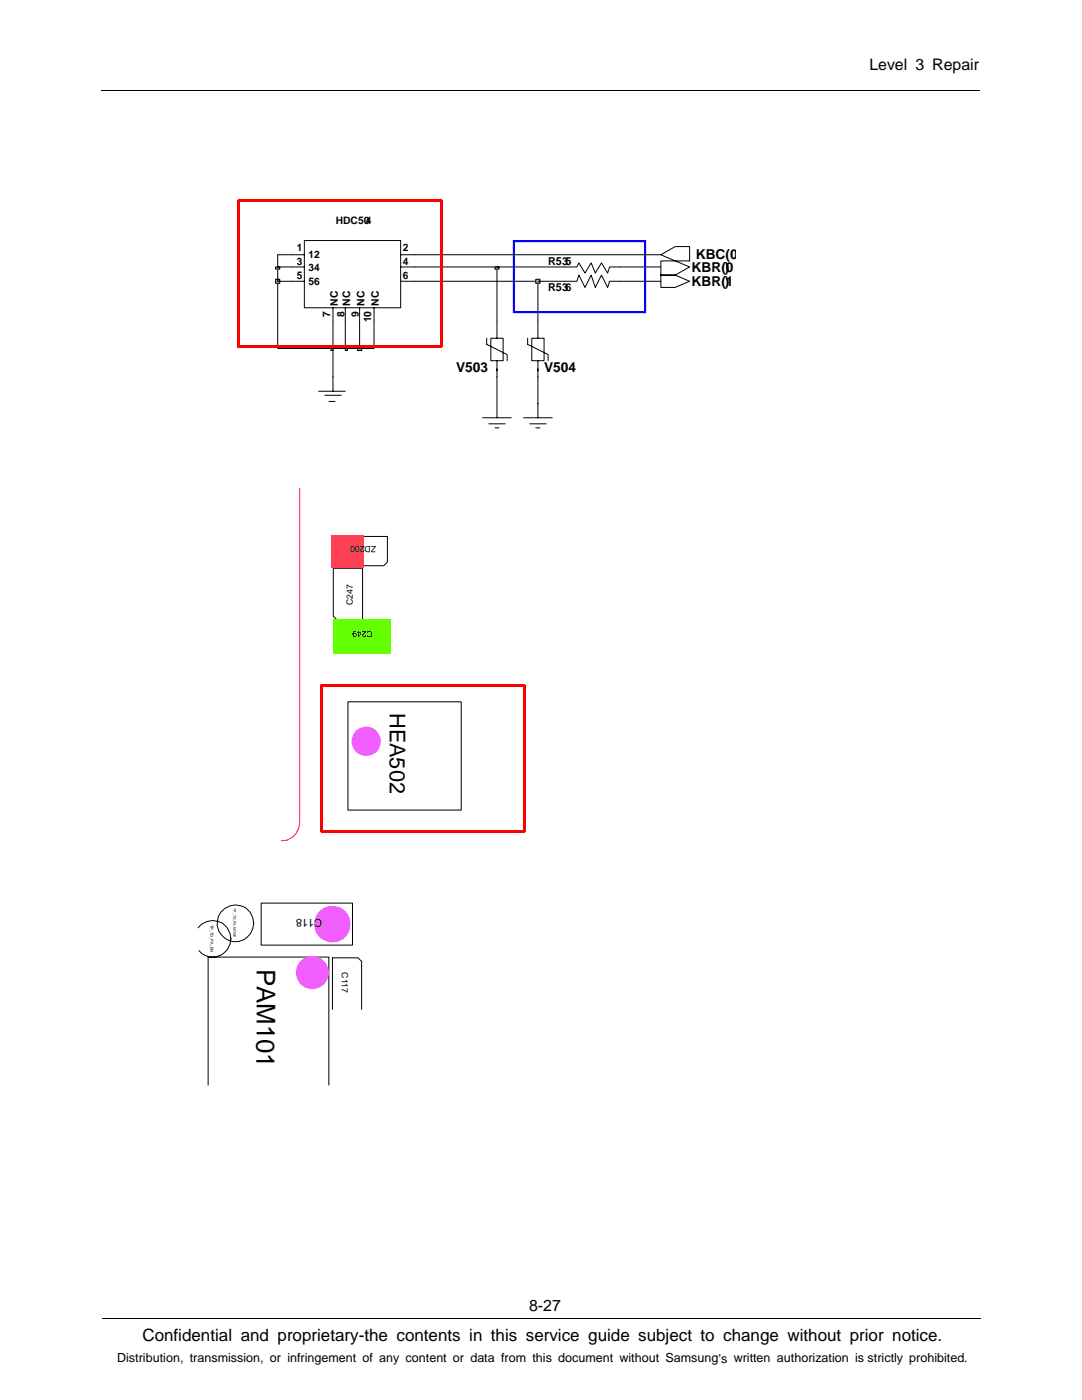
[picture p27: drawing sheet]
<svg xmlns="http://www.w3.org/2000/svg" width="216mm" height="279mm" viewBox="0 0 216 279" stroke-linecap="round" stroke-linejoin="round" font-family="sans-serif">
<defs><g id="words">
<text font-size="5.1" x="51.2" y="193.3" transform="rotate(90 51.2 193.3)">PAM101</text>
<text font-size="4.3" x="77.8" y="142.3" transform="rotate(90 77.8 142.3)">HEA502</text>
<text font-size="3.4" x="28.4" y="267.7">Confidential and proprietary-the contents in this service guide subject to change without prior notice.</text>
<g font-size="3.2">
<text x="173.5" y="14">Level 3 Repair</text>
<text x="105.6" y="261.6">8-27</text>
</g>
<g font-size="2.7">
<text x="138.8" y="51.8">KBC(0</text>
<text x="138" y="54.2">KBR(0</text>
<text x="138" y="57">KBR(1</text>
<text x="144.6" y="54.2">)</text>
<text x="144.6" y="57">)</text>
<text x="91" y="74.2">V503</text>
<text x="108.6" y="74.2">V504</text>
</g>
<text font-size="2.5" x="23.4" y="271.9">Distribution, transmission, or infringement of any content or data from this document without Samsung’s written authorization is strictly prohibited.</text>
<g font-size="2.2">
<text x="109.4" y="52.9">R535</text>
<text x="109.4" y="58.2">R536</text>
<text x="64.3" y="183.4" transform="rotate(-180 64.3 183.4)">C118</text>
</g>
<g font-size="2.1">
<text x="65.9" y="63.3" transform="rotate(-90 65.9 63.3)">7</text>
<text x="67.4" y="61" transform="rotate(-90 67.4 61)">NC</text>
<text x="68.8" y="63.3" transform="rotate(-90 68.8 63.3)">8</text>
<text x="69.9" y="61" transform="rotate(-90 69.9 61)">NC</text>
<text x="71.6" y="63.3" transform="rotate(-90 71.6 63.3)">9</text>
<text x="72.7" y="61" transform="rotate(-90 72.7 61)">NC</text>
<text x="74.1" y="64.3" transform="rotate(-90 74.1 64.3)">10</text>
<text x="75.6" y="61" transform="rotate(-90 75.6 61)">NC</text>
</g>
<g font-size="2">
<text x="67" y="44.7">HDC504</text>
<text x="59.2" y="50">1</text>
<text x="59.2" y="52.9">3</text>
<text x="61.5" y="51.6">12</text>
<text x="61.5" y="54">34</text>
<text x="80.3" y="50">2</text>
<text x="80.3" y="52.9">4</text>
<text x="59.2" y="55.7">5</text>
<text x="61.5" y="56.8">56</text>
<text x="80.3" y="55.7">6</text>
</g>
<g font-size="1.7">
<text x="75.1" y="109" transform="rotate(-180 75.1 109)">ZD200</text>
<text x="70.4" y="120.8" transform="rotate(-90 70.4 120.8)">C247</text>
<text x="74.4" y="126" transform="rotate(-180 74.4 126)">C249</text>
<text x="68.2" y="194" transform="rotate(90 68.2 194)">C117</text>
</g>
<text font-size=".8" x="42" y="184.5" transform="rotate(90 42 184.5)">TP_TD_PA_EN</text>
<text font-size=".7" x="46.6" y="181.3" transform="rotate(90 46.6 181.3)">TP_TD_PA_MODE</text>
</g></defs>
<path d="M20.2 18.1h175.3M20.4 263h175.3" fill="none" stroke="#000" stroke-width=".2"/>
<g fill="#f00">
<path d="M104.4 136.7h.4v-.2h-.2v.4h-.2z" fill-rule="evenodd"/>
<path d="M104.4 165.7h.2v.4h.2v-.2h-.4z" fill-rule="evenodd"/>
<path d="M64.1 165.7h.2v.2h-.4v.2h.2z" fill-rule="evenodd"/>
<path d="M63.9 136.5v.2h.4v.2h-.2v-.4z" fill-rule="evenodd"/>
</g>
<path d="M64.1 136.7h40.5v29.2h-40.5z" fill="none" stroke="#f00" stroke-width=".4"/>
<path d="M59.8 97.4v66.8a3.6 3.6 0 0 1-3.7 3.6" fill="none" stroke="#ff1e46" stroke-width=".2"/>
<g fill="none" stroke="#000" stroke-width=".2">
<path d="M66.5 113.4h5.8v10.3h-5.1l-.7-.7zM67 107.1h10.3v5.1l-.7 .7h-9.6zM67 124h10.3v5.2l-.7 .7h-9.6zM69.4 140.1h22.6v21.6h-22.6zM39.5 185.2a3.6 3.6 0 0 1 5.3-.6 3.6 3.6 0 0 1 .2 5.3 3.6 3.6 0 0 1-5.3-.2M52.1 180.2h18.2v8.4h-18.2zM41.5 216.6v-25.6h24.1v25.6M66.3 201.4v-10.2h5.1l.8 .7v9.5"/>
<circle cx="47" cy="184.3" r="3.6"/>
</g>
<circle cx="66.3" cy="184.4" r="3.7" fill="#f15eff"/>
<path d="M66.5 123.5h11.4v6.9h-11.4z" fill="#64ff00"/>
<g fill="#f15eff">
<circle cx="73.1" cy="148" r="2.93"/>
<circle cx="62.3" cy="194.1" r="3.3"/>
</g>
<path d="M66.2 106.8h6.4v6.4h-6.4z" fill="#ff4155"/>
<path d="M102.5 48.2h26.2v14.1h-26.2z" fill="none" stroke="#00f" stroke-width=".4"/>
<g fill="none" stroke="#000" stroke-width=".2">
<path d="M55.4 56.1v13.5h11v8.5M58.3 56.1h2.4M58.3 50.8h2.4M58.3 53.3h2.4M60.7 48h19.2v13.4h-19.2zM79.9 56.1h2.9M79.9 50.8h2.9M79.9 53.3h2.9M112.6 53.3h2.5l.4-.8 1.2 2 1.3-2 .8 2 1.2-2 1.2 2 .4-1.2h2.1M112.6 56.1h2.5l.4-1.2 1.2 2.5 1.3-2.5 .8 2.5 1.2-2.5 1.2 2.5 .4-1.3h2.1M131.9 50.8l2.8-1.6h2.9v2.9h-2.9zM131.9 54.9v2.5h2.8l2.9-1.3-2.9-1.2"/>
<path d="M131.9 54.9v-2.8h2.8l2.9 1.2-2.9 1.6M131.9 54.9h2.8M63.6 78.1h5.3M64.8 78.9h3.3M66.4 61.4v2.8M68.9 61.4v2.8M71.8 61.4v2.8M74.6 61.4v2.8M97.1 67.5v1.2l4.1 2.1v1.2M97.9 67.5h2.5v4.5h-2.5zM99.2 72v11.4M99.2 64.2v3.3"/>
<path d="M105.3 67.5v1.2l4.1 2.1v1.2M106.1 67.5h2.5v4.5h-2.5zM107.3 64.2v3.3M107.3 72v11.4M65.6 80.1h1.3M96.3 83.4h5.7M97.5 84.6h3.3M98.8 85.4h.8M104.5 83.4h5.7M105.7 84.6h3.3M106.9 85.4h.8"/>
</g>
<path d="M66 69.6h.4v.4h-.4z" fill="#c2c2c2"/>
<path d="M66 69.6h.4v.4h-.4zM66.4 64.2v5.4h2.5" fill="none" stroke="#000" stroke-width=".2"/>
<path d="M68.9 69.6h.4v.4h-.4z" fill="#c2c2c2"/>
<path d="M68.9 69.6h.4v.4h-.4zM68.9 64.2v5.4h2.9" fill="none" stroke="#000" stroke-width=".2"/>
<path d="M71.4 69.6h.8v.4h-.8z" fill="#c2c2c2"/>
<path d="M99.2 53.3v10.9M107.3 56.1v8.1M71.4 69.6h.8v.4h-.8zM71.8 64.2v5.4h2.8v-5.4" fill="none" stroke="#000" stroke-width=".2"/>
<path d="M55 55.7h.8v.8h-.8z" fill="#c2c2c2"/>
<path d="M55 55.7h.8v.8h-.8zM55.4 53.3v2.8h2.9M82.8 56.1h24.5" fill="none" stroke="#000" stroke-width=".2"/>
<path d="M106.9 55.7h.8v.8h-.8z" fill="#c2c2c2"/>
<path d="M106.9 55.7h.8v.8h-.8zM107.3 56.1h5.3M123.7 56.1h8.2" fill="none" stroke="#000" stroke-width=".2"/>
<path d="M55 53.3h.8v.4h-.8z" fill="#c2c2c2"/>
<path d="M55 53.3h.8v.4h-.8zM55.4 50.8v2.5h2.9M82.8 53.3h16.4" fill="none" stroke="#000" stroke-width=".2"/>
<path d="M98.8 53.3h.8v.4h-.8z" fill="#c2c2c2"/>
<path d="M55.4 50.8h2.9M82.8 50.8h49.1M98.8 53.3h.8v.4h-.8zM99.2 53.3h13.4M123.7 53.3h8.2" fill="none" stroke="#000" stroke-width=".2"/>
<g fill="#f00">
<path d="M87.9 40h.4v-.1h-.2v.4h-.2z" fill-rule="evenodd"/>
<path d="M87.9 69h.2v.4h.2v-.2h-.4z" fill-rule="evenodd"/>
<path d="M47.5 69h.2v.2h-.4v.2h.2z" fill-rule="evenodd"/>
<path d="M47.3 39.9v.1h.4v.3h-.2v-.4z" fill-rule="evenodd"/>
</g>
<path d="M88.1 40v29.2M88.1 40.1l-40.6-.1v29.2M47.5 69.2h40.6" fill="none" stroke="#f00" stroke-width=".4"/>
<use href="#words"/>
</svg>
